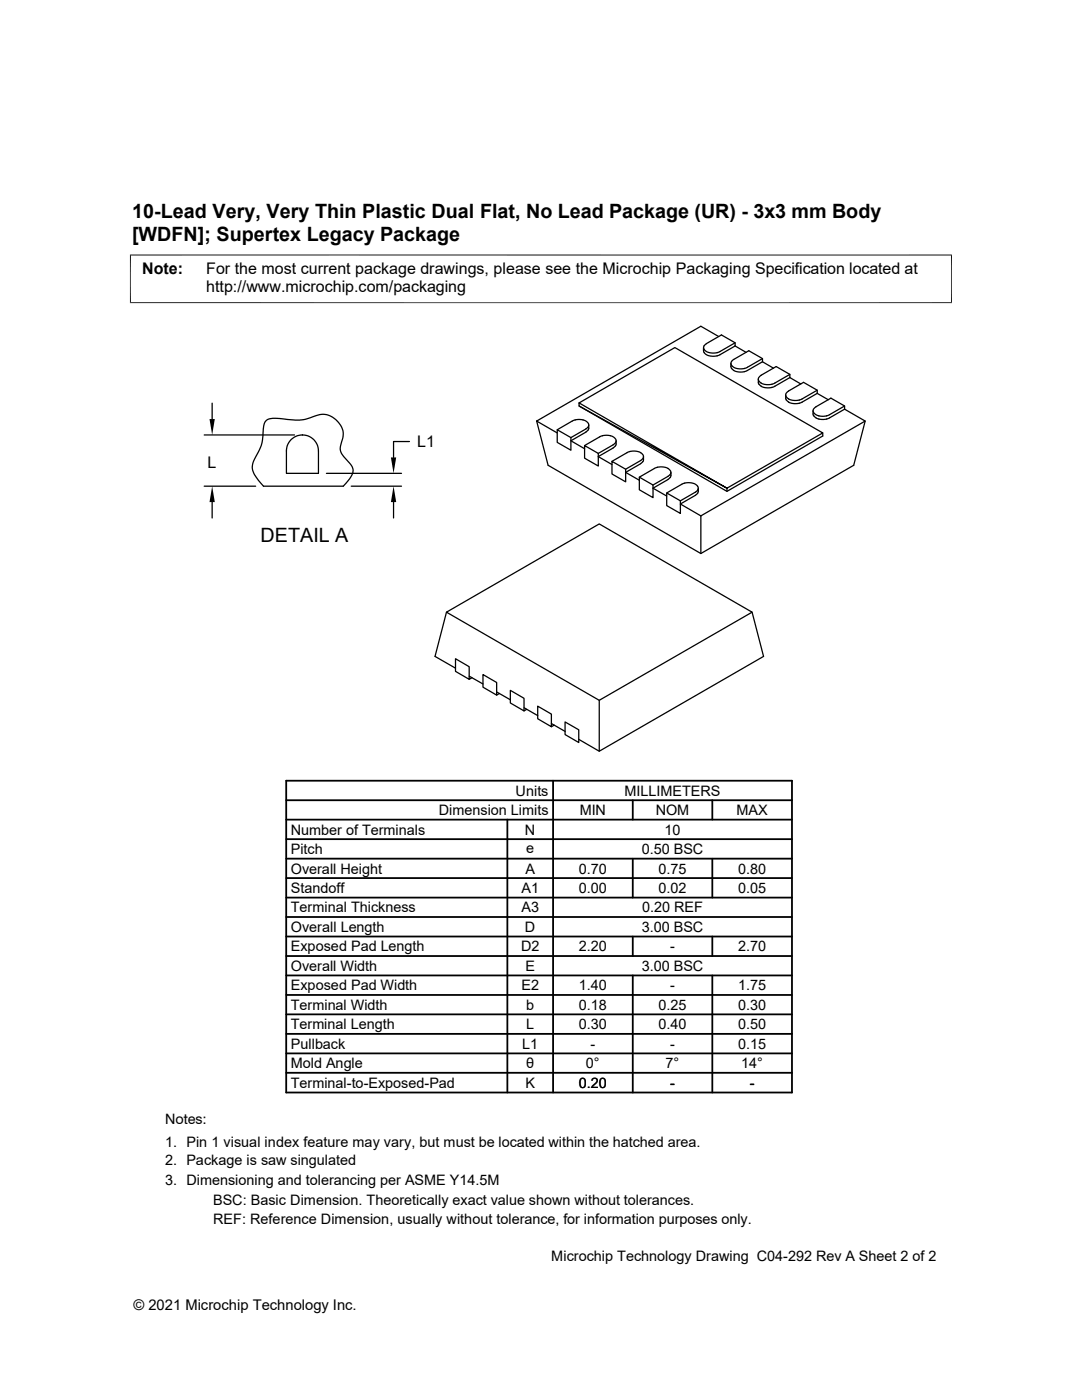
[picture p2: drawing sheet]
<svg xmlns="http://www.w3.org/2000/svg" width="216mm" height="279mm" viewBox="0 0 216 279" stroke-linecap="round" stroke-linejoin="round" font-family="sans-serif">
<defs><g id="words">
<g font-size="3.9">
<text x="26.4" y="43.5">10-Lead Very, Very Thin Plastic Dual Flat, No Lead Package (UR) - 3x3 mm Body</text>
<text x="26.4" y="48.1">[WDFN]; Supertex Legacy Package</text>
<text x="52" y="108.1">DETAIL A</text>
</g>
<g font-size="3.2">
<text x="28.4" y="54.7">Note:</text>
<text x="41.1" y="58.3">http://www.microchip.com/packaging</text>
<text x="41.1" y="54.7">For the most current package drawings, please see the Microchip Packaging Specification located at</text>
<text x="83.2" y="89.3">L1</text>
<text x="41.4" y="93.5">L</text>
</g>
<g font-size="2.9">
<text x="102.9" y="158.8">Units</text>
<text x="124.6" y="158.8">MILLIMETERS</text>
<text x="58" y="166.6">Number of Terminals</text>
<text x="87.6" y="162.7">Dimension Limits</text>
<text x="104.8" y="166.6">N</text>
<text x="115.7" y="162.7">MIN</text>
<text x="130.8" y="162.7">NOM</text>
<text x="132.6" y="166.6">10</text>
<text x="147" y="162.7">MAX</text>
<text x="58" y="170.4">Pitch</text>
<text x="105" y="170.2">e</text>
<text x="128" y="170.4">0.50 BSC</text>
<text x="58" y="174.3">Overall Height</text>
<text x="58" y="178.2">Standoff</text>
<text x="104.1" y="178.2">A1</text>
<text x="104.8" y="174.3">A</text>
<text x="115.5" y="174.3">0.70</text>
<text x="115.5" y="178.2">0.00</text>
<text x="131.4" y="174.3">0.75</text>
<text x="131.4" y="178.2">0.02</text>
<text x="147.3" y="174.3">0.80</text>
<text x="147.3" y="178.2">0.05</text>
<text x="58" y="182.1">Terminal Thickness</text>
<text x="58" y="186">Overall Length</text>
<text x="104.1" y="182.1">A3</text>
<text x="104.8" y="186">D</text>
<text x="128" y="186">3.00 BSC</text>
<text x="128.1" y="182.1">0.20 REF</text>
<text x="58" y="189.9">Exposed Pad Length</text>
<text x="104" y="189.9">D2</text>
<text x="115.5" y="189.9">2.20</text>
<text x="133.7" y="189.9">-</text>
<text x="147.3" y="189.9">2.70</text>
<text x="58" y="193.8">Overall Width</text>
<text x="58" y="197.7">Exposed Pad Width</text>
<text x="104" y="197.7">E2</text>
<text x="104.8" y="193.8">E</text>
<text x="115.5" y="197.7">1.40</text>
<text x="128" y="193.8">3.00 BSC</text>
<text x="133.7" y="197.7">-</text>
<text x="147.3" y="197.7">1.75</text>
<text x="58" y="201.5">Terminal Width</text>
<text x="105" y="201.5">b</text>
<text x="115.5" y="201.5">0.18</text>
<text x="131.4" y="201.5">0.25</text>
<text x="147.3" y="201.5">0.30</text>
<text x="58" y="205.4">Terminal Length</text>
<text x="58" y="209.3">Pullback</text>
<text x="104.2" y="209.3">L1</text>
<text x="105" y="205.4">L</text>
<text x="115.5" y="205.4">0.30</text>
<text x="117.8" y="209.3">-</text>
<text x="131.4" y="205.4">0.40</text>
<text x="133.7" y="209.3">-</text>
<text x="147.3" y="209.3">0.15</text>
<text x="147.3" y="205.4">0.50</text>
<text x="58" y="213.2">Mold Angle</text>
<text x="105" y="213.2">θ</text>
<text x="116.9" y="213.2">0°</text>
<text x="132.8" y="213.2">7°</text>
<text x="147.9" y="213.2">14°</text>
<text x="58" y="217.1">Terminal-to-Exposed-Pad</text>
<text x="104.8" y="217.1">K</text>
<text x="115.5" y="217.1">0.20</text>
<text x="133.7" y="217.1">-</text>
<text x="149.6" y="217.1">-</text>
<text x="32.9" y="224.4">Notes:</text>
<text x="32.9" y="229">1. Pin 1 visual index feature may vary, but must be located within the hatched area.</text>
<text x="32.9" y="232.6">2. Package is saw singulated</text>
<text x="32.9" y="236.6">3. Dimensioning and tolerancing per ASME Y14.5M</text>
<text x="42.5" y="244.3">REF: Reference Dimension, usually without tolerance, for information purposes only.</text>
<text x="42.5" y="240.6">BSC: Basic Dimension. Theoretically exact value shown without tolerances.</text>
<text x="110" y="251.7">Microchip Technology Drawing C04-292 Rev A Sheet 2 of 2</text>
<text x="26.6" y="261.3">© 2021 Microchip Technology Inc.</text>
</g>
</g></defs>
<g fill="none" stroke="#000" stroke-width=".25">
<path d="M140.4 69.4l.1 1a2.33 2.33 0 0 0 2.6 .6M143.4 67.2l-3.6-2.1-32.7 18.9M146.7 69l2.2 1.3M146.7 69v-.6l-2.7-1.6-3.1 1.8a.88 .88 0 0 0-.5 1 .88 .88 0 0 0 .8 .7l.9 .2 1-.1M146.7 69l-3.6 2M146.7 68.4l-3.6 2M151.3 75.7l.1 .9 .5 .5M151.9 77.1a3.1 3.1 0 0 0 2.1 .2M151.9 76.5a3.1 3.1 0 0 0 2.1 .2M151.9 74.9l3-1.7 2.7 1.5v.7M151.9 74.9a.82 .82 0 0 0-.6 .8 .82 .82 0 0 0 .6 .8M152.1 72.2l2.2 1.3"/>
<path d="M152.1 72.2l-3 1.7a2.38 2.38 0 0 1-3.2-.6l-.1-.8M152.1 71.6l-3 1.7a2.38 2.38 0 0 1-3.2-.7l.1-.5 .3-.3 3.1-1.8 2.7 1.6v.6M156.8 78.8l.1 1M156.9 79.8l.5 .4M157.6 75.4l-3.6 1.9M157.6 74.7l-3.6 2M157.6 75.4l2.2 1.2M163.1 78.5l-3 1.7a3.1 3.1 0 0 1-2.8 0M163.1 77.9l-3 1.7a2.38 2.38 0 0 1-3.3-.7v-.4l.4-.4 3.1-1.8 2.8 1.6v.6M163.1 78.5l2.2 1.3M40.7 86.8h18.1M40.7 97h10.3"/>
<path d="M42.3 80.5v3.1M53 84a3.1 3.1 0 0 1 2.8-.5l.8 .1a9.9 9.9 0 0 0 6.6-.7 4.1 4.1 0 0 1 5.2 4.4l-.3 1a2.53 2.53 0 0 0 .7 3l.9 1.1a2.06 2.06 0 0 1 .1 3.1l-1.3 1.5h-15.9a6.2 6.2 0 0 1-2.3-3.7 6.5 6.5 0 0 1 1.4-3.3 11.1 11.1 0 0 0 .9-5zM58.1 87.7a3.2 3.2 0 0 1 3.5-.7 3.2 3.2 0 0 1 1.9 3v4.5h-6.4l.1-4.9 .3-1zM60.3 86.8h.1M65.1 94.5h15M70.1 97h10M81.7 88.1h-3.2v3.2M107.1 84l4.1 2.4M107.1 84l2.3 8.9 30.4 17.6 30.5-17.6 2.3-8.9M111.2 85.8l2.7 1.5v2.6l-2.7-1.6zM115.5 81l29.6 17.1 19.1-11.1v-.6M115.5 80.4l19.2-11 29.5 17-19.1 11-29.6-17v.6l29.6 16.4v.7"/>
<path d="M116.6 88.9l2.8 1.6v2.5l-2.8-1.6zM116.9 85.6a.89 .89 0 0 0 .6-1 .89 .89 0 0 0-.9-.7 3.1 3.1 0 0 0-2.4 .1l-3 1.8M116.9 86.2l-3 1.8 2.7 1.6M116.9 85.6l-3 1.7M117.3 85.8l-.4 .4M117.5 84.8l-.2 1M120.2 87h1.6M120.2 87l-3.6 1.9M121.8 87h.3a.89 .89 0 0 1 .8 .8 .89 .89 0 0 1-.5 1l-3 1.7M122.1 92.1l2.7 1.5v2.6l-2.7-1.6zM122.4 89.4l-3 1.7 2.7 1.6M122.8 89l-.4 .4"/>
<path d="M122.9 88l-.1 1M127.6 95.2l2.7 1.6v2.5l-2.7-1.6zM127.6 95.2l3-1.7a2.38 2.38 0 0 1 3.3 .7l-.1 .4-.4 .4-3.1 1.8M127.8 90.3a.82 .82 0 0 1 .6 .8 .82 .82 0 0 1-.6 .8M127.8 90.3a3.1 3.1 0 0 0-2.7 0l-3 1.8M127.8 92.5l-3 1.8 2.8 1.5M127.8 91.9l-3 1.7M128.4 91.1l-.1 1-.5 .4M133 98.4l2.8 1.5v2.6l-2.8-1.6zM133.9 94.9l-.1 .3-.4 .4-3.1 1.8 2.7 1.6M133.9 94.3v.6M138.8 98.8l-3 1.8 4 2.4"/>
<path d="M139.2 97l.1 .3-.1 .5M139.2 98.4l-.4 .4M139.2 97.8l-.4 .4-3 1.7M139.2 97a2.68 2.68 0 0 0-3.2-.4l-3 1.8M139.3 97.4l-.1 1M162.2 82l.2 1M162.4 83l.4 .4M162.8 81.2l3-1.7 2.7 1.5v.7M162.8 83.4l.6 .2M162.8 81.2a.89 .89 0 0 0-.5 1 .89 .89 0 0 0 .8 .7l.3 .1M163.4 83.6h1.6M163.4 83h1.6"/>
<path d="M168.5 81.7l4.1 2.3-32.8 19M168.5 81.7l-3.6 1.9M168.5 81l-3.6 2M42.3 100.2v3.2M78.5 100.2v3.2M139.8 103v7.5M89.1 122.2l30.5-17.6 30.5 17.6-30.5 17.6zM89.1 122.2l-2.3 8.8 4.1 2.3M90.9 131.5l2.7 1.6v2.5l-2.7-1.6zM93.6 134.9l2.8 1.6M94.2 135.3l-.6 .3M96.4 134.6l2.7 1.6v2.5l-2.7-1.6z"/>
<path d="M99.1 138.1l2.7 1.6M99.6 138.4l-.5 .3M101.8 137.8l2.8 1.6v2.5l-2.8-1.6zM119.6 139.8v10.1M150.1 122.2l2.3 8.8-32.8 18.9-4.1-2.3M104.6 141.2l2.7 1.6M105.1 141.6l-.5 .3M107.3 140.9l2.7 1.6v2.5l-2.7-1.6zM110 144.4l2.8 1.6M110.6 144.7l-.6 .3M112.8 144.1l2.7 1.5v2.6l-2.7-1.6z"/>
</g>
<path d="M26 50.8v9.7M189.9 50.8v9.7M189.9 50.9h-164M25.9 60.4h164" fill="none" stroke="#000" stroke-width=".2"/>
<g fill="none" stroke="#000" stroke-width=".36">
<path d="M57.1 159.7h100.9M57.1 155.8h100.9v62.2h-100.9zM110.4 155.8v62.2M126.3 159.7v3.9M142.1 159.7v3.9M57.1 175.2h100.9M57.1 171.4h100.9M57.1 167.5h100.9M57.1 163.6h100.9M57.1 179.1h100.9M101.2 163.6v54.4M126.3 171.4v7.7"/>
<path d="M142.1 171.4v7.7M57.1 186.9h100.9M57.1 183h100.9M57.1 194.7h100.9M57.1 190.8h100.9M57.1 198.6h100.9M126.3 186.9v3.9M126.3 194.7v23.3M142.1 186.9v3.9M142.1 194.7v23.3M57.1 202.4h100.9M57.1 214.1h100.9"/>
<path d="M57.1 210.2h100.9M57.1 206.3h100.9"/>
</g>
<path d="M41.8 83.6h1.1l-.6 3.2zM78 91.3h1.1l-.6 3.2zM42.3 97l.6 3.2h-1.1zM78.5 97l.6 3.2h-1.1z" fill="#000"/>
<use href="#words"/>
</svg>
